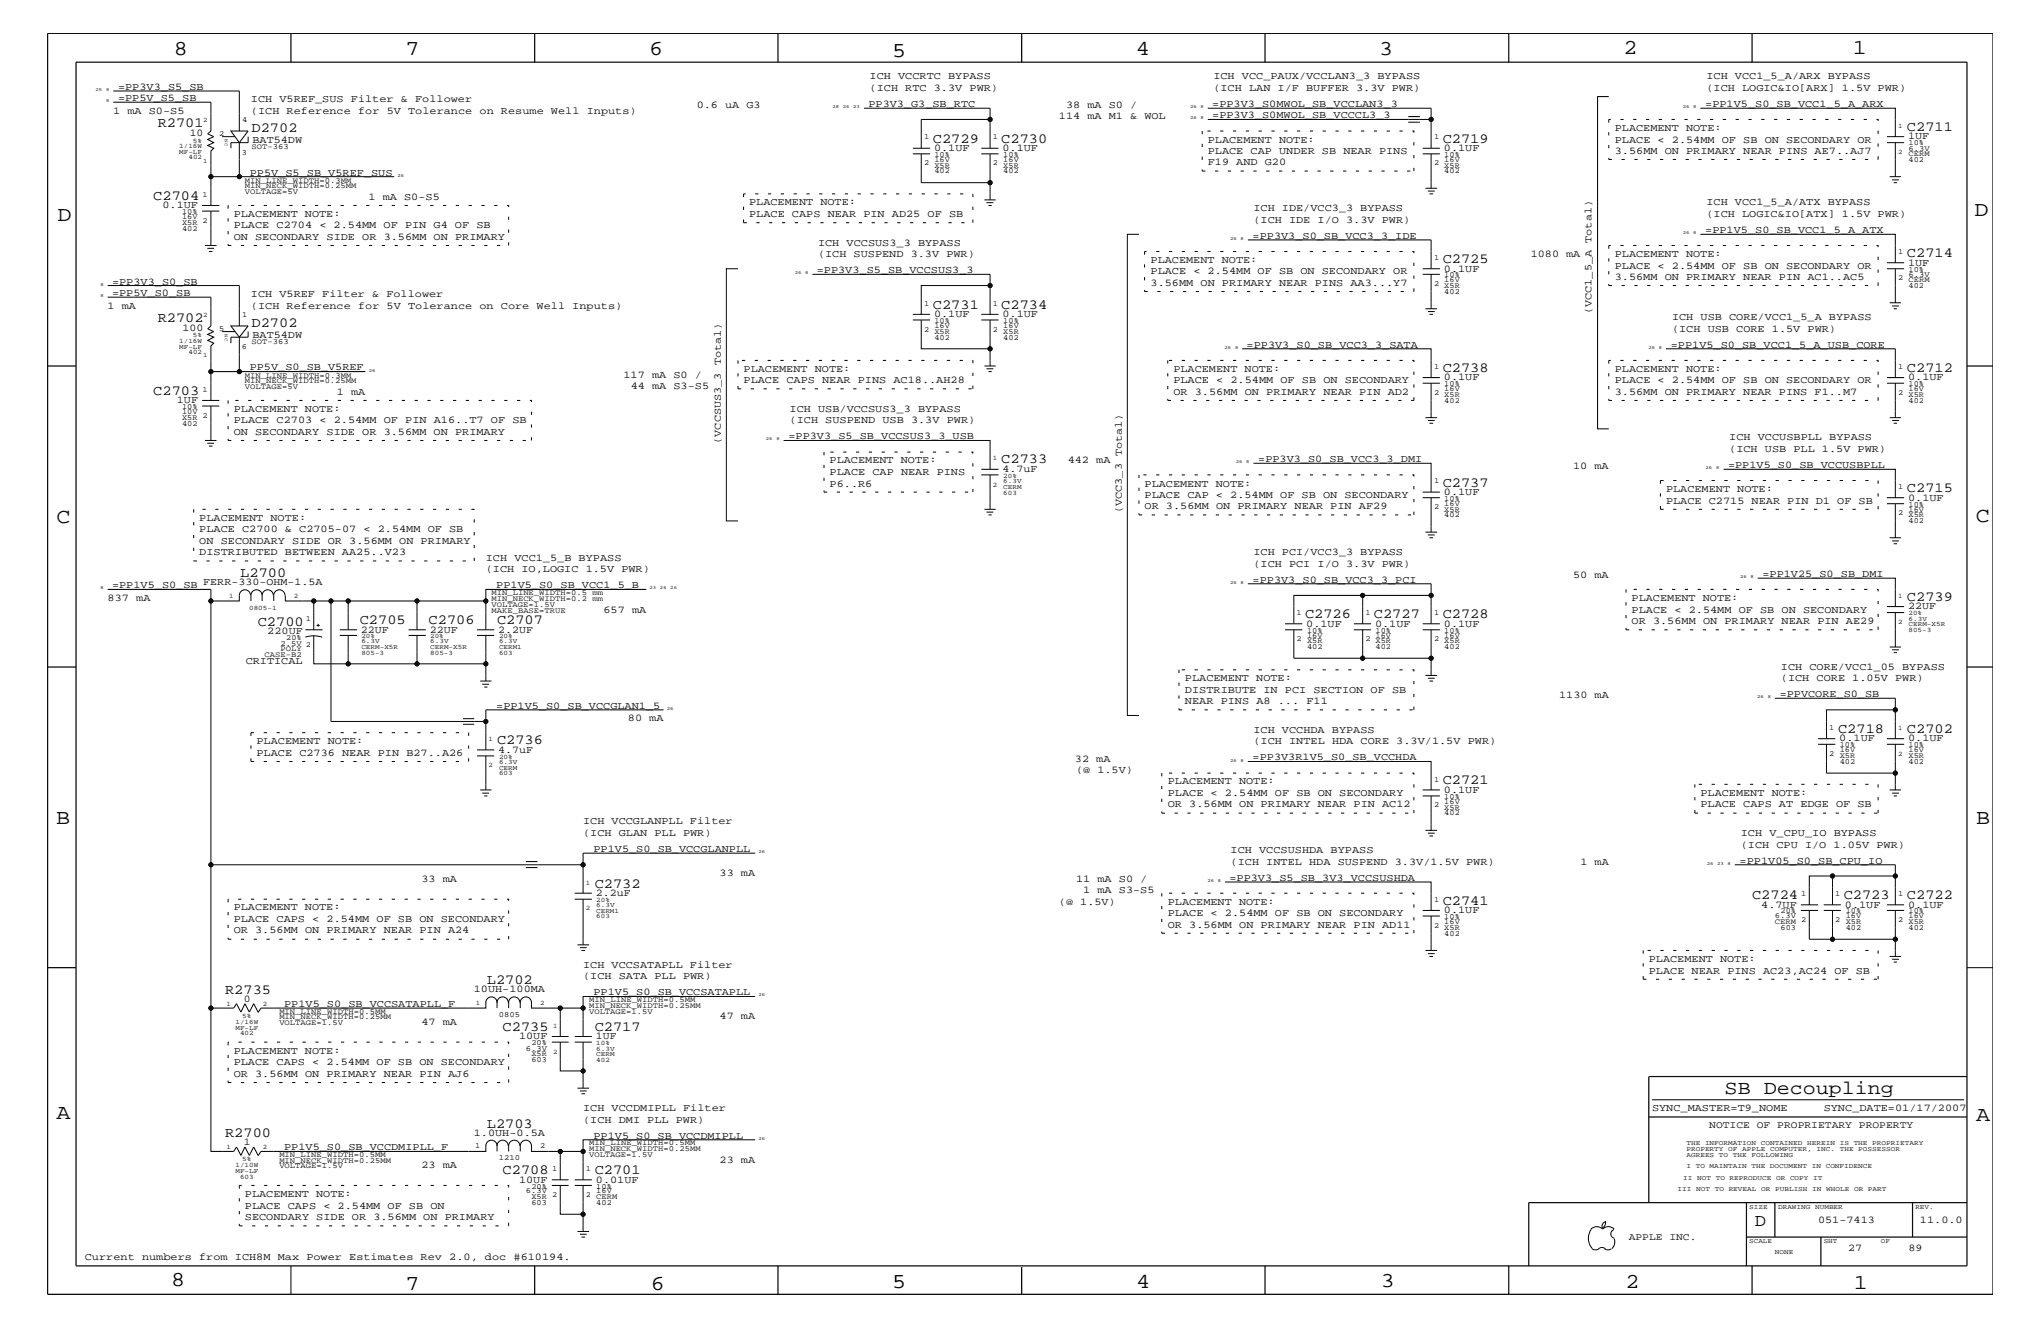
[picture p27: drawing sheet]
<svg xmlns="http://www.w3.org/2000/svg" width="432mm" height="279mm" viewBox="0 0 432 279" stroke-linecap="round" stroke-linejoin="round" font-family="sans-serif">
<defs><g id="words">
<g font-size="4.5">
<text x="36.7" y="11.7">8</text>
<text x="85.8" y="11.7">7</text>
<text x="137.3" y="11.5">6</text>
<text x="240.3" y="11.7">4</text>
<text x="291.8" y="11.5">3</text>
<text x="343.5" y="11.5">2</text>
<text x="392" y="11.5">1</text>
<text x="188.7" y="12.1">5</text>
<text x="12.2" y="46.8">D</text>
<text x="417.7" y="45.7">D</text>
<text x="11.9" y="110.6">C</text>
<text x="418" y="110.3">C</text>
<text x="11.9" y="174.3">B</text>
<text x="418.1" y="174.2">B</text>
<text x="11.9" y="236.7">A</text>
<text x="418.1" y="237.1">A</text>
<text x="36.2" y="271.9">8</text>
<text x="85.8" y="272.7">7</text>
<text x="137.7" y="272.7">6</text>
<text x="188.7" y="272.5">5</text>
<text x="240.4" y="272.3">4</text>
<text x="292.1" y="272.2">3</text>
<text x="343.9" y="272.3">2</text>
<text x="392.2" y="272.6">1</text>
</g>
<text font-size="4.1" x="364.9" y="231.3">SB Decoupling</text>
<text font-size="3.7" x="371.3" y="259.3">D</text>
<g font-size="3">
<text x="33.4" y="27">R2701</text>
<text x="53.2" y="28">D2702</text>
<text x="403.4" y="27.7">C2711</text>
<text x="197.4" y="30.2">C2729</text>
<text x="211.8" y="30.2">C2730</text>
<text x="305.2" y="30.2">C2719</text>
<text x="32.4" y="42.3">C2704</text>
<text x="305.2" y="55.6">C2725</text>
<text x="403.4" y="54.4">C2714</text>
<text x="197.4" y="65.3">C2731</text>
<text x="211.8" y="65.3">C2734</text>
<text x="33.4" y="68.2">R2702</text>
<text x="53.2" y="69.2">D2702</text>
<text x="32.4" y="83.5">C2703</text>
<text x="305.2" y="78.6">C2738</text>
<text x="403.4" y="78.6">C2712</text>
<text x="211.8" y="98">C2733</text>
<text x="305.2" y="102.9">C2737</text>
<text x="403.4" y="104.1">C2715</text>
<text x="50.8" y="122.1">L2700</text>
<text x="76.1" y="131.9">C2705</text>
<text x="90.7" y="131.9">C2706</text>
<text x="105.2" y="131.9">C2707</text>
<text x="276.1" y="130.8">C2726</text>
<text x="290.7" y="130.8">C2727</text>
<text x="305.2" y="130.8">C2728</text>
<text x="403.4" y="127.1">C2739</text>
<text x="54.5" y="132.4">C2700</text>
<text x="388.9" y="155">C2718</text>
<text x="403.4" y="155">C2702</text>
<text x="105.2" y="157.4">C2736</text>
<text x="305.2" y="165.9">C2721</text>
<text x="125.8" y="187.7">C2732</text>
<text x="305.2" y="191.4">C2741</text>
<text x="370.7" y="190.2">C2724</text>
<text x="390.1" y="190.2">C2723</text>
<text x="403.4" y="190.2">C2722</text>
<text x="103" y="208.2">L2702</text>
<text x="47.6" y="210.2">R2735</text>
<text x="106.3" y="218">C2735</text>
<text x="125.8" y="218">C2717</text>
<text x="103" y="238.5">L2703</text>
<text x="47.6" y="240.5">R2700</text>
<text x="106.3" y="248.4">C2708</text>
<text x="125.8" y="248.4">C2701</text>
</g>
<g font-size="2.2">
<text x="184" y="16.8">ICH VCCRTC BYPASS</text>
<text x="256.7" y="16.8">ICH VCC_PAUX/VCCLAN3_3 BYPASS</text>
<text x="361" y="16.8">ICH VCC1_5_A/ARX BYPASS</text>
<text x="25" y="21.4">=PP5V_S5_SB</text>
<text x="25" y="19">=PP3V3_S5_SB</text>
<text x="53.1" y="21.6">ICH V5REF_SUS Filter &amp; Follower</text>
<text x="147.4" y="22.9">0.6 uA G3</text>
<text x="183.7" y="22.6">PP3V3_G3_SB_RTC</text>
<text x="184" y="19.2">(ICH RTC 3.3V PWR)</text>
<text x="225.5" y="22.9">38 mA S0 /</text>
<text x="256.5" y="22.6">=PP3V3_S0MWOL_SB_VCCLAN3_3</text>
<text x="256.7" y="19.2">(ICH LAN I/F BUFFER 3.3V PWR)</text>
<text x="360.8" y="22.6">=PP1V5_S0_SB_VCC1_5_A_ARX</text>
<text x="361" y="19.2">(ICH LOGIC&amp;IO[ARX] 1.5V PWR)</text>
<text x="24" y="24.1">1 mA S0-S5</text>
<text x="40.1" y="28.8">10</text>
<text x="53.1" y="24.1">(ICH Reference for 5V Tolerance on Resume Well Inputs)</text>
<text x="224" y="25.3">114 mA M1 &amp; WOL</text>
<text x="256.5" y="25">=PP3V3_S0MWOL_SB_VCCCL3_3</text>
<text x="341.6" y="27.7">PLACEMENT NOTE:</text>
<text x="403.7" y="29.5">1UF</text>
<text x="53.4" y="30.3">BAT54DW</text>
<text x="197.6" y="31.9">0.1UF</text>
<text x="212.1" y="31.9">0.1UF</text>
<text x="255.5" y="35">F19 AND G20</text>
<text x="255.5" y="32.5">PLACE CAP UNDER SB NEAR PINS</text>
<text x="255.5" y="30.2">PLACEMENT NOTE:</text>
<text x="305.5" y="31.9">0.1UF</text>
<text x="341.6" y="30.2">PLACE &lt; 2.54MM OF SB ON SECONDARY OR</text>
<text x="341.6" y="32.5">3.56MM ON PRIMARY NEAR PINS AE7..AJ7</text>
<text x="52.8" y="37.2">PP5V_S5_SB_V5REF_SUS</text>
<text x="34.4" y="44.1">0.1UF</text>
<text x="49.4" y="45.9">PLACEMENT NOTE:</text>
<text x="78" y="42.3">1 mA S0-S5</text>
<text x="158.5" y="45.9">PLACE CAPS NEAR PIN AD25 OF SB</text>
<text x="158.5" y="43.5">PLACEMENT NOTE:</text>
<text x="265.2" y="44.6">ICH IDE/VCC3_3 BYPASS</text>
<text x="265.2" y="47.1">(ICH IDE I/O 3.3V PWR)</text>
<text x="361" y="45.9">(ICH LOGIC&amp;IO[ATX] 1.5V PWR)</text>
<text x="361" y="43.5">ICH VCC1_5_A/ATX BYPASS</text>
<text x="49.4" y="48.3">PLACE C2704 &lt; 2.54MM OF PIN G4 OF SB</text>
<text x="49.4" y="50.7">ON SECONDARY SIDE OR 3.56MM ON PRIMARY</text>
<text x="173.1" y="51.9">ICH VCCSUS3_3 BYPASS</text>
<text x="265" y="50.5">=PP3V3_S0_SB_VCC3_3_IDE</text>
<text x="360.8" y="49.3">=PP1V5_S0_SB_VCC1_5_A_ATX</text>
<text x="172.8" y="57.8">=PP3V3_S5_SB_VCCSUS3_3</text>
<text x="173.1" y="54.4">(ICH SUSPEND 3.3V PWR)</text>
<text x="243.4" y="55.6">PLACEMENT NOTE:</text>
<text x="243.4" y="58">PLACE &lt; 2.54MM OF SB ON SECONDARY OR</text>
<text x="305.5" y="57.4">0.1UF</text>
<text x="323.8" y="54.4">1080 mA</text>
<text x="341.6" y="54.4">PLACEMENT NOTE:</text>
<text x="341.6" y="56.8">PLACE &lt; 2.54MM OF SB ON SECONDARY OR</text>
<text x="341.6" y="59.2">3.56MM ON PRIMARY NEAR PIN AC1..AC5</text>
<text x="403.7" y="56.2">1UF</text>
<text x="22.8" y="65.3">1 mA</text>
<text x="23.7" y="60.2">=PP3V3_S0_SB</text>
<text x="23.7" y="62.6">=PP5V_S0_SB</text>
<text x="53.1" y="65.3">(ICH Reference for 5V Tolerance on Core Well Inputs)</text>
<text x="53.1" y="62.9">ICH V5REF Filter &amp; Follower</text>
<text x="243.4" y="60.4">3.56MM ON PRIMARY NEAR PINS AA3...Y7</text>
<text x="38.6" y="70">100</text>
<text x="53.4" y="71.6">BAT54DW</text>
<text x="197.6" y="67.1">0.1UF</text>
<text x="212.1" y="67.1">0.1UF</text>
<text x="336.7" y="66.4" transform="rotate(-90 336.7 66.4)">(VCC1_5_A Total)</text>
<text x="353.7" y="70.1">(ICH USB CORE 1.5V PWR)</text>
<text x="353.7" y="67.7">ICH USB CORE/VCC1_5_A BYPASS</text>
<text x="263.7" y="73.5">=PP3V3_S0_SB_VCC3_3_SATA</text>
<text x="353.5" y="73.5">=PP1V5_S0_SB_VCC1_5_A_USB_CORE</text>
<text x="52.8" y="78.3">PP5V_S0_SB_V5REF</text>
<text x="71.3" y="83.5">1 mA</text>
<text x="131.9" y="79.9">117 mA S0 /</text>
<text x="133.4" y="82.2">44 mA S3-S5</text>
<text x="157.3" y="81.1">PLACE CAPS NEAR PINS AC18..AH28</text>
<text x="157.3" y="78.6">PLACEMENT NOTE:</text>
<text x="248.2" y="83.5">OR 3.56MM ON PRIMARY NEAR PIN AD2</text>
<text x="248.2" y="81.1">PLACE &lt; 2.54MM OF SB ON SECONDARY</text>
<text x="248.2" y="78.6">PLACEMENT NOTE:</text>
<text x="305.5" y="80.5">0.1UF</text>
<text x="341.6" y="81.1">PLACE &lt; 2.54MM OF SB ON SECONDARY OR</text>
<text x="341.6" y="78.6">PLACEMENT NOTE:</text>
<text x="341.6" y="83.5">3.56MM ON PRIMARY NEAR PINS F1..M7</text>
<text x="403.7" y="80.5">0.1UF</text>
<text x="37.4" y="85.3">1UF</text>
<text x="49.4" y="89.5">PLACE C2703 &lt; 2.54MM OF PIN A16..T7 OF SB</text>
<text x="49.4" y="87.1">PLACEMENT NOTE:</text>
<text x="167" y="89.5">(ICH SUSPEND USB 3.3V PWR)</text>
<text x="167" y="87.1">ICH USB/VCCSUS3_3 BYPASS</text>
<text x="49.4" y="92">ON SECONDARY SIDE OR 3.56MM ON PRIMARY</text>
<text x="152.5" y="93.9" transform="rotate(-90 152.5 93.9)">(VCCSUS3_3 Total)</text>
<text x="166.8" y="92.9">=PP3V3_S5_SB_VCCSUS3_3_USB</text>
<text x="365.8" y="93.2">ICH VCCUSBPLL BYPASS</text>
<text x="365.8" y="95.6">(ICH USB PLL 1.5V PWR)</text>
<text x="175.5" y="98">PLACEMENT NOTE:</text>
<text x="175.5" y="100.4">PLACE CAP NEAR PINS</text>
<text x="212.1" y="99.9">4.7uF</text>
<text x="225.9" y="98">442 mA</text>
<text x="266.2" y="97.7">=PP3V3_S0_SB_VCC3_3_DMI</text>
<text x="332.8" y="99.3">10 mA</text>
<text x="365.6" y="99">=PP1V5_S0_SB_VCCUSBPLL</text>
<text x="175.5" y="102.9">P6..R6</text>
<text x="242.1" y="105.3">PLACE CAP &lt; 2.54MM OF SB ON SECONDARY</text>
<text x="242.1" y="107.7">OR 3.56MM ON PRIMARY NEAR PIN AF29</text>
<text x="242.1" y="102.9">PLACEMENT NOTE:</text>
<text x="305.5" y="104.7">0.1UF</text>
<text x="352.5" y="106.5">PLACE C2715 NEAR PIN D1 OF SB</text>
<text x="352.5" y="104.1">PLACEMENT NOTE:</text>
<text x="403.7" y="105.9">0.1UF</text>
<text x="42.2" y="112.6">PLACE C2700 &amp; C2705-07 &lt; 2.54MM OF SB</text>
<text x="42.2" y="110.2">PLACEMENT NOTE:</text>
<text x="237.3" y="108.5" transform="rotate(-90 237.3 108.5)">(VCC3_3 Total)</text>
<text x="42.2" y="117.4">DISTRIBUTED BETWEEN AA25..V23</text>
<text x="42.2" y="115">ON SECONDARY SIDE OR 3.56MM ON PRIMARY</text>
<text x="102.8" y="118.6">ICH VCC1_5_B BYPASS</text>
<text x="265.2" y="119.8">(ICH PCI I/O 3.3V PWR)</text>
<text x="265.2" y="117.4">ICH PCI/VCC3_3 BYPASS</text>
<text x="23.7" y="124.4">=PP1V5_S0_SB</text>
<text x="43" y="123.8">FERR-330-OHM-1.5A</text>
<text x="102.8" y="121">(ICH IO,LOGIC 1.5V PWR)</text>
<text x="105" y="124.4">PP1V5_S0_SB_VCC1_5_B</text>
<text x="265" y="123.2">=PP3V3_S0_SB_VCC3_3_PCI</text>
<text x="332.8" y="122.3">50 mA</text>
<text x="372.9" y="122">=PP1V25_S0_SB_DMI</text>
<text x="22.8" y="127.1">837 mA</text>
<text x="127.7" y="129.6">657 mA</text>
<text x="345.2" y="129.6">PLACE &lt; 2.54MM OF SB ON SECONDARY</text>
<text x="345.2" y="131.9">OR 3.56MM ON PRIMARY NEAR PIN AE29</text>
<text x="345.2" y="127.1">PLACEMENT NOTE:</text>
<text x="403.7" y="128.9">22UF</text>
<text x="56.6" y="134.1">220UF</text>
<text x="76.4" y="133.8">22UF</text>
<text x="90.9" y="133.8">22UF</text>
<text x="105.4" y="133.8">2.2UF</text>
<text x="276.4" y="132.5">0.1UF</text>
<text x="290.9" y="132.5">0.1UF</text>
<text x="305.5" y="132.5">0.1UF</text>
<text x="52" y="140.4">CRITICAL</text>
<text x="376.8" y="141.7">ICH CORE/VCC1_05 BYPASS</text>
<text x="105" y="149.9">=PP1V5_S0_SB_VCCGLAN1_5</text>
<text x="250.7" y="146.5">DISTRIBUTE IN PCI SECTION OF SB</text>
<text x="250.7" y="149">NEAR PINS A8 ... F11</text>
<text x="250.7" y="144">PLACEMENT NOTE:</text>
<text x="329.9" y="147.7">1130 mA</text>
<text x="376.5" y="147.5">=PPVCORE_S0_SB</text>
<text x="376.8" y="144">(ICH CORE 1.05V PWR)</text>
<text x="132.8" y="152.6">80 mA</text>
<text x="265.2" y="155">ICH VCCHDA BYPASS</text>
<text x="54.3" y="157.4">PLACEMENT NOTE:</text>
<text x="54.3" y="159.9">PLACE C2736 NEAR PIN B27..A26</text>
<text x="105.4" y="159.2">4.7uF</text>
<text x="227.4" y="161.1">32 mA</text>
<text x="265" y="160.8">=PP3V3R1V5_S0_SB_VCCHDA</text>
<text x="265.2" y="157.4">(ICH INTEL HDA CORE 3.3V/1.5V PWR)</text>
<text x="389.1" y="156.8">0.1UF</text>
<text x="403.7" y="156.8">0.1UF</text>
<text x="227.7" y="163.5">(@ 1.5V)</text>
<text x="247.1" y="165.9">PLACEMENT NOTE:</text>
<text x="305.5" y="167.8">0.1UF</text>
<text x="247.1" y="170.7">OR 3.56MM ON PRIMARY NEAR PIN AC12</text>
<text x="247.1" y="168.3">PLACE &lt; 2.54MM OF SB ON SECONDARY</text>
<text x="359.7" y="170.7">PLACE CAPS AT EDGE OF SB</text>
<text x="359.7" y="168.3">PLACEMENT NOTE:</text>
<text x="123.4" y="174.4">ICH VCCGLANPLL Filter</text>
<text x="123.4" y="176.8">(ICH GLAN PLL PWR)</text>
<text x="368.3" y="179.3">(ICH CPU I/O 1.05V PWR)</text>
<text x="368.3" y="176.8">ICH V_CPU_IO BYPASS</text>
<text x="125.6" y="180.2">PP1V5_S0_SB_VCCGLANPLL</text>
<text x="152.2" y="185.3">33 mA</text>
<text x="260.3" y="180.5">ICH VCCSUSHDA BYPASS</text>
<text x="260.3" y="182.9">(ICH INTEL HDA SUSPEND 3.3V/1.5V PWR)</text>
<text x="334.3" y="182.9">1 mA</text>
<text x="368" y="182.7">=PP1V05_S0_SB_CPU_IO</text>
<text x="89.2" y="186.5">33 mA</text>
<text x="126.1" y="189.5">2.2uF</text>
<text x="224" y="191.4">(@ 1.5V)</text>
<text x="227.7" y="186.5">11 mA S0 /</text>
<text x="229.2" y="188.9">1 mA S3-S5</text>
<text x="247.1" y="191.4">PLACEMENT NOTE:</text>
<text x="260.1" y="186.3">=PP3V3_S5_SB_3V3_VCCSUSHDA</text>
<text x="372.6" y="192">4.7UF</text>
<text x="390.3" y="192">0.1UF</text>
<text x="403.7" y="192">0.1UF</text>
<text x="49.4" y="192.6">PLACEMENT NOTE:</text>
<text x="49.4" y="195">PLACE CAPS &lt; 2.54MM OF SB ON SECONDARY</text>
<text x="49.4" y="197.4">OR 3.56MM ON PRIMARY NEAR PIN A24</text>
<text x="247.1" y="196.2">OR 3.56MM ON PRIMARY NEAR PIN AD11</text>
<text x="247.1" y="193.7">PLACE &lt; 2.54MM OF SB ON SECONDARY</text>
<text x="305.5" y="193.2">0.1UF</text>
<text x="348.8" y="203.5">PLACEMENT NOTE:</text>
<text x="100.2" y="209.9">10UH-100MA</text>
<text x="123.4" y="204.7">ICH VCCSATAPLL Filter</text>
<text x="123.4" y="207.1">(ICH SATA PLL PWR)</text>
<text x="348.8" y="205.9">PLACE NEAR PINS AC23,AC24 OF SB</text>
<text x="51.6" y="211.9">0</text>
<text x="60.1" y="213">PP1V5_S0_SB_VCCSATAPLL_F</text>
<text x="125.6" y="210.5">PP1V5_S0_SB_VCCSATAPLL</text>
<text x="152.2" y="215.6">47 mA</text>
<text x="89.2" y="216.9">47 mA</text>
<text x="109.8" y="219.8">10UF</text>
<text x="126.1" y="219.8">1UF</text>
<text x="49.4" y="222.9">PLACEMENT NOTE:</text>
<text x="49.4" y="227.7">OR 3.56MM ON PRIMARY NEAR PIN AJ6</text>
<text x="49.4" y="225.3">PLACE CAPS &lt; 2.54MM OF SB ON SECONDARY</text>
<text x="123.4" y="235">ICH VCCDMIPLL Filter</text>
<text x="123.4" y="237.4">(ICH DMI PLL PWR)</text>
<text x="349.5" y="235">SYNC_MASTER=T9_NOME</text>
<text x="385.8" y="235">SYNC_DATE=01/17/2007</text>
<text x="51.6" y="242.2">1</text>
<text x="60.1" y="243.3">PP1V5_S0_SB_VCCDMIPLL_F</text>
<text x="100.2" y="240.2">1.0UH-0.5A</text>
<text x="125.6" y="240.8">PP1V5_S0_SB_VCCDMIPLL</text>
<text x="152.2" y="245.9">23 mA</text>
<text x="89.2" y="247.1">23 mA</text>
<text x="109.8" y="250.1">10UF</text>
<text x="126.1" y="250.1">0.01UF</text>
<text x="51.8" y="255.6">PLACE CAPS &lt; 2.54MM OF SB ON</text>
<text x="51.8" y="253.2">PLACEMENT NOTE:</text>
<text x="51.8" y="258">SECONDARY SIDE OR 3.56MM ON PRIMARY</text>
<text x="384.6" y="258.7">051-7413</text>
<text x="406.2" y="258.7">11.0.0</text>
<text x="17.9" y="266.6">Current numbers from ICH8M Max Power Estimates Rev 2.0, doc #610194.</text>
<text x="391" y="264.7">27</text>
<text x="403.7" y="264.7">89</text>
</g>
<g font-size="2.1">
<text x="361.6" y="238.6">NOTICE OF PROPRIETARY PROPERTY</text>
<text x="344.6" y="262.2">APPLE INC.</text>
</g>
<g font-size="1.7">
<text x="46.4" y="28.8">2</text>
<text x="51.2" y="25.8">4</text>
<text x="195.5" y="29.5">1</text>
<text x="210.1" y="29.5">1</text>
<text x="303.4" y="29.5">1</text>
<text x="51.1" y="32.7">3</text>
<text x="53.2" y="31.6">SOT-363</text>
<text x="195.5" y="35">2</text>
<text x="197.7" y="33.1">10%</text>
<text x="197.7" y="34.2">16V</text>
<text x="197.7" y="35.5">X5R</text>
<text x="210.1" y="35">2</text>
<text x="212.3" y="33.1">10%</text>
<text x="212.3" y="34.2">16V</text>
<text x="212.3" y="35.5">X5R</text>
<text x="303.4" y="35">2</text>
<text x="305.6" y="33.1">10%</text>
<text x="305.6" y="34.2">16V</text>
<text x="305.6" y="35.5">X5R</text>
<text x="403.8" y="30.8">10%</text>
<text x="403.8" y="34.2">402</text>
<text x="403.8" y="33">CERM</text>
<text x="403.8" y="31.9">6.3V</text>
<text x="42.8" y="41.7">1</text>
<text x="51.8" y="38.6">MIN_LINE_WIDTH=0.3MM</text>
<text x="51.8" y="39.8">MIN_NECK_WIDTH=0.25MM</text>
<text x="51.8" y="41">VOLTAGE=5V</text>
<text x="197.7" y="36.7">402</text>
<text x="212.3" y="36.7">402</text>
<text x="305.6" y="36.7">402</text>
<text x="38.5" y="46.3">16V</text>
<text x="38.5" y="47.6">X5R</text>
<text x="38.5" y="45.3">10%</text>
<text x="42.8" y="47.1">2</text>
<text x="38.5" y="48.8">402</text>
<text x="401.6" y="53.8">1</text>
<text x="303.4" y="55">1</text>
<text x="305.6" y="59.7">16V</text>
<text x="305.6" y="58.6">10%</text>
<text x="401.6" y="59.2">2</text>
<text x="403.8" y="58.5">6.3V</text>
<text x="403.8" y="59.7">CERM</text>
<text x="403.8" y="57.4">10%</text>
<text x="195.5" y="64.7">1</text>
<text x="210.1" y="64.7">1</text>
<text x="303.4" y="60.4">2</text>
<text x="305.6" y="60.9">X5R</text>
<text x="305.6" y="62.2">402</text>
<text x="403.8" y="60.9">402</text>
<text x="46.4" y="70">5</text>
<text x="51.2" y="67">1</text>
<text x="195.5" y="70.1">2</text>
<text x="197.7" y="70.6">X5R</text>
<text x="197.7" y="71.8">402</text>
<text x="197.7" y="69.4">16V</text>
<text x="197.7" y="68.4">10%</text>
<text x="210.1" y="70.1">2</text>
<text x="212.3" y="68.4">10%</text>
<text x="212.3" y="69.4">16V</text>
<text x="212.3" y="71.8">402</text>
<text x="212.3" y="70.6">X5R</text>
<text x="51.1" y="73.9">6</text>
<text x="53.2" y="72.8">SOT-363</text>
<text x="42.8" y="82.8">1</text>
<text x="51.8" y="82.2">VOLTAGE=5V</text>
<text x="51.8" y="81.1">MIN_NECK_WIDTH=0.25MM</text>
<text x="51.8" y="79.9">MIN_LINE_WIDTH=0.3MM</text>
<text x="303.4" y="78">1</text>
<text x="303.4" y="83.5">2</text>
<text x="305.6" y="81.6">10%</text>
<text x="305.6" y="82.7">16V</text>
<text x="305.6" y="83.9">X5R</text>
<text x="401.6" y="78">1</text>
<text x="401.6" y="83.5">2</text>
<text x="403.8" y="83.9">X5R</text>
<text x="403.8" y="82.7">16V</text>
<text x="403.8" y="81.6">10%</text>
<text x="38.5" y="87.6">10V</text>
<text x="38.5" y="86.5">10%</text>
<text x="38.5" y="88.8">X5R</text>
<text x="42.8" y="88.3">2</text>
<text x="305.6" y="85.2">402</text>
<text x="403.8" y="85.2">402</text>
<text x="38.5" y="90">402</text>
<text x="303.4" y="102.2">1</text>
<text x="303.4" y="107.7">2</text>
<text x="305.6" y="105.9">10%</text>
<text x="305.6" y="107">16V</text>
<text x="401.6" y="103.5">1</text>
<text x="403.8" y="107.1">10%</text>
<text x="305.6" y="109.4">402</text>
<text x="305.6" y="108.2">X5R</text>
<text x="401.6" y="108.9">2</text>
<text x="403.8" y="109.4">X5R</text>
<text x="403.8" y="110.6">402</text>
<text x="403.8" y="108.2">16V</text>
<text x="104" y="125.9">MIN_LINE_WIDTH=0.5 mm</text>
<text x="64.7" y="131.3">1</text>
<text x="104" y="127.1">MIN_NECK_WIDTH=0.2 mm</text>
<text x="104" y="129.6">MAKE_BASE=TRUE</text>
<text x="104" y="128.3">VOLTAGE=1.5V</text>
<text x="274.3" y="130.2">1</text>
<text x="288.9" y="130.2">1</text>
<text x="303.4" y="130.2">1</text>
<text x="59.4" y="136.6">2.5V 2</text>
<text x="59.4" y="137.7">POLY</text>
<text x="60.5" y="135.3">20%</text>
<text x="274.3" y="135.6">2</text>
<text x="276.5" y="136.1">X5R</text>
<text x="276.5" y="137.3">402</text>
<text x="276.5" y="134.9">16V</text>
<text x="276.5" y="133.8">10%</text>
<text x="288.9" y="135.6">2</text>
<text x="291" y="136.1">X5R</text>
<text x="291" y="137.3">402</text>
<text x="291" y="134.9">16V</text>
<text x="291" y="133.8">10%</text>
<text x="303.4" y="135.6">2</text>
<text x="305.6" y="136.1">X5R</text>
<text x="305.6" y="137.3">402</text>
<text x="305.6" y="134.9">16V</text>
<text x="305.6" y="133.8">10%</text>
<text x="56" y="138.9">CASE-B2</text>
<text x="387" y="154.4">1</text>
<text x="387" y="159.9">2 X5R</text>
<text x="389.2" y="161.6">402</text>
<text x="389.2" y="159.1">16V</text>
<text x="389.2" y="158">10%</text>
<text x="403.8" y="160.3">X5R</text>
<text x="403.8" y="161.6">402</text>
<text x="403.8" y="159.1">16V</text>
<text x="403.8" y="158">10%</text>
<text x="303.4" y="165.3">1</text>
<text x="303.4" y="170.7">2</text>
<text x="305.6" y="171.2">X5R</text>
<text x="305.6" y="172.4">402</text>
<text x="305.6" y="170">16V</text>
<text x="305.6" y="168.9">10%</text>
<text x="303.4" y="190.8">1</text>
<text x="381.1" y="189.5">1</text>
<text x="388.3" y="189.5">1</text>
<text x="401.6" y="189.5">1</text>
<text x="303.4" y="196.2">2</text>
<text x="305.6" y="196.7">X5R</text>
<text x="305.6" y="197.9">402</text>
<text x="305.6" y="195.5">16V</text>
<text x="305.6" y="194.4">10%</text>
<text x="375.5" y="194.3">6.3V</text>
<text x="375.5" y="195.5">CERM</text>
<text x="376.7" y="193.2">20%</text>
<text x="376.7" y="196.7">603</text>
<text x="381.1" y="195">2</text>
<text x="388.3" y="195">2</text>
<text x="390.5" y="193.2">10%</text>
<text x="390.5" y="194.3">16V</text>
<text x="390.5" y="196.7">402</text>
<text x="390.5" y="195.5">X5R</text>
<text x="401.6" y="195">2</text>
<text x="403.8" y="193.2">10%</text>
<text x="403.8" y="194.3">16V</text>
<text x="403.8" y="196.7">402</text>
<text x="403.8" y="195.5">X5R</text>
<text x="59.1" y="215.6">MIN_NECK_WIDTH=0.25MM</text>
<text x="59.1" y="214.4">MIN_LINE_WIDTH=0.5MM</text>
<text x="105.5" y="215.1">0805</text>
<text x="124.6" y="214.4">VOLTAGE=1.5V</text>
<text x="124.6" y="213.2">MIN_NECK_WIDTH=0.25MM</text>
<text x="124.6" y="211.9">MIN_LINE_WIDTH=0.5MM</text>
<text x="59.1" y="216.9">VOLTAGE=1.5V</text>
<text x="112.4" y="221.1">20%</text>
<text x="111.3" y="222.2">6.3V</text>
<text x="112.4" y="223.4">X5R</text>
<text x="112.4" y="224.6">603</text>
<text x="59.1" y="245.9">MIN_NECK_WIDTH=0.25MM</text>
<text x="59.1" y="244.7">MIN_LINE_WIDTH=0.5MM</text>
<text x="100.5" y="242.9">1</text>
<text x="105.5" y="245.4">1210</text>
<text x="114.3" y="242.9">2</text>
<text x="124.6" y="244.7">VOLTAGE=1.5V</text>
<text x="124.6" y="243.5">MIN_NECK_WIDTH=0.25MM</text>
<text x="124.6" y="242.3">MIN_LINE_WIDTH=0.5MM</text>
<text x="59.1" y="247.1">VOLTAGE=1.5V</text>
<text x="112.4" y="251.4">20%</text>
<text x="116.8" y="247.8">1</text>
<text x="124" y="247.8">1</text>
<text x="126.2" y="251.4">10%</text>
<text x="111.3" y="252.4">6.3V</text>
<text x="112.4" y="254.9">603</text>
<text x="112.4" y="253.7">X5R</text>
<text x="116.8" y="253.2">2</text>
<text x="124" y="253.2">2</text>
<text x="126.2" y="254.9">402</text>
<text x="126.2" y="253.7">CERM</text>
<text x="126.2" y="252.4">16V</text>
</g>
<g font-size="1.4">
<text x="43" y="25.9">2</text>
<text x="401.6" y="27.1">1</text>
<text x="37.9" y="32.5">MF-LF</text>
<text x="37.9" y="31.4">1/16W</text>
<text x="39.9" y="33.7">402</text>
<text x="40.8" y="30.2">5%</text>
<text x="43" y="34.4">1</text>
<text x="401.6" y="32.5">2</text>
<text x="40.8" y="71.3">5%</text>
<text x="43" y="67.1">2</text>
<text x="37.9" y="73.8">MF-LF</text>
<text x="37.9" y="72.6">1/16W</text>
<text x="39.9" y="75">402</text>
<text x="43" y="75.6">1</text>
<text x="210.1" y="97.4">1</text>
<text x="212.3" y="101">20%</text>
<text x="210.1" y="102.9">2</text>
<text x="212.3" y="103.3">CERM</text>
<text x="212.3" y="104.6">603</text>
<text x="212.3" y="102.1">6.3V</text>
<text x="48.5" y="126.5">1</text>
<text x="52.7" y="129.1">0805-1</text>
<text x="62.1" y="126.5">2</text>
<text x="401.6" y="126.5">1</text>
<text x="401.6" y="131.9">2</text>
<text x="403.8" y="131.3">6.3V</text>
<text x="403.8" y="130.2">20%</text>
<text x="76.5" y="136.1">6.3V</text>
<text x="76.5" y="135">20%</text>
<text x="76.5" y="137.3">CERM-X5R</text>
<text x="91" y="137.3">CERM-X5R</text>
<text x="91" y="136.1">6.3V</text>
<text x="91" y="135">20%</text>
<text x="105.6" y="136.1">6.3V</text>
<text x="105.6" y="135">20%</text>
<text x="105.6" y="137.3">CERM1</text>
<text x="403.8" y="133.6">805-3</text>
<text x="403.8" y="132.4">CERM-X5R</text>
<text x="76.5" y="138.5">805-3</text>
<text x="91" y="138.5">805-3</text>
<text x="105.6" y="138.5">603</text>
<text x="401.6" y="154.4">1</text>
<text x="103.4" y="156.8">1</text>
<text x="105.6" y="161.6">6.3V</text>
<text x="105.6" y="160.5">20%</text>
<text x="401.6" y="159.9">2</text>
<text x="103.4" y="162.2">2</text>
<text x="105.6" y="162.8">CERM</text>
<text x="105.6" y="163.9">603</text>
<text x="124" y="187.1">1</text>
<text x="126.2" y="190.8">20%</text>
<text x="126.2" y="191.9">6.3V</text>
<text x="124" y="192.6">2</text>
<text x="126.2" y="194.3">603</text>
<text x="126.2" y="193.1">CERM1</text>
<text x="47.9" y="212.8">1</text>
<text x="51.3" y="215.3">5%</text>
<text x="55.6" y="212.8">2</text>
<text x="100.7" y="212.5">1</text>
<text x="114.3" y="212.5">2</text>
<text x="49.8" y="217.8">MF-LF</text>
<text x="49.8" y="216.6">1/16W</text>
<text x="50.8" y="219">402</text>
<text x="117" y="217.5">1</text>
<text x="126.2" y="221.1">10%</text>
<text x="117" y="222.9">2</text>
<text x="126.2" y="222.2">6.3V</text>
<text x="126.2" y="223.4">CERM</text>
<text x="126.2" y="224.6">402</text>
<text x="47.9" y="243.1">1</text>
<text x="51.3" y="245.6">5%</text>
<text x="55.6" y="243.1">2</text>
<text x="356.8" y="242.3">THE INFORMATION CONTAINED HEREIN IS THE PROPRIETARY</text>
<text x="356.8" y="243.5">PROPERTY OF APPLE COMPUTER, INC. THE POSSESSOR</text>
<text x="356.8" y="244.7">AGREES TO THE FOLLOWING</text>
<text x="49.8" y="246.9">1/10W</text>
<text x="49.8" y="248.1">MF-LF</text>
<text x="50.8" y="249.3">603</text>
<text x="354.9" y="252">III NOT TO REVEAL OR PUBLISH IN WHOLE OR PART</text>
<text x="356.1" y="249.5">II NOT TO REPRODUCE OR COPY IT</text>
<text x="356.8" y="247.1">I TO MAINTAIN THE DOCUMENT IN CONFIDENCE</text>
<text x="370.1" y="255.6">SIZE</text>
<text x="376.2" y="255.6">DRAWING NUMBER</text>
<text x="405.2" y="255.6">REV.</text>
<text x="370.1" y="262.9">SCALE</text>
<text x="385.8" y="262.9">SHT</text>
<text x="397.9" y="262.9">OF</text>
<text x="375.5" y="265.3">NONE</text>
</g>
<g font-size="1">
<text x="20.2" y="19.2">25</text>
<text x="22.4" y="19.2">8</text>
<text x="22.4" y="21.6">8</text>
<text x="176.1" y="22.9">28</text>
<text x="178.3" y="22.9">26</text>
<text x="180.5" y="22.9">23</text>
<text x="251.8" y="22.9">26</text>
<text x="254" y="22.9">8</text>
<text x="356" y="22.9">26</text>
<text x="358.2" y="22.9">8</text>
<text x="47.6" y="29.5" transform="rotate(90 47.6 29.5)">NC</text>
<text x="251.8" y="25.3">26</text>
<text x="254" y="25.3">8</text>
<text x="84.1" y="37.4">26</text>
<text x="260.3" y="50.7">26</text>
<text x="262.5" y="50.7">8</text>
<text x="356" y="49.6">26</text>
<text x="358.2" y="49.6">8</text>
<text x="168.1" y="58">26</text>
<text x="170.3" y="58">8</text>
<text x="21.3" y="60.4">8</text>
<text x="21.3" y="62.9">8</text>
<text x="47.6" y="70.7" transform="rotate(90 47.6 70.7)">NC</text>
<text x="259.1" y="73.8">26</text>
<text x="261.3" y="73.8">8</text>
<text x="348.7" y="73.8">26</text>
<text x="350.9" y="73.8">8</text>
<text x="78.1" y="78.6">26</text>
<text x="162.1" y="93.2">26</text>
<text x="164.3" y="93.2">8</text>
<text x="261.5" y="98">26</text>
<text x="263.7" y="98">8</text>
<text x="360.8" y="99.3">26</text>
<text x="363.1" y="99.3">8</text>
<text x="21.3" y="124.7">8</text>
<text x="137.4" y="124.7">23</text>
<text x="139.6" y="124.7">24</text>
<text x="141.8" y="124.7">26</text>
<text x="260.3" y="123.5">26</text>
<text x="262.5" y="123.5">8</text>
<text x="368.1" y="122.3">26</text>
<text x="370.3" y="122.3">8</text>
<text x="371.8" y="147.7">26</text>
<text x="374" y="147.7">8</text>
<text x="141.1" y="150.1">26</text>
<text x="260.3" y="161.1">26</text>
<text x="262.5" y="161.1">8</text>
<text x="160.4" y="180.5">26</text>
<text x="361.1" y="182.9">26</text>
<text x="363.3" y="182.9">23</text>
<text x="365.5" y="182.9">8</text>
<text x="255.4" y="186.5">26</text>
<text x="257.6" y="186.5">8</text>
<text x="160.4" y="210.8">26</text>
<text x="160.4" y="241.1">26</text>
</g>
</g></defs>
<g fill="none" stroke="#000" stroke-width=".21">
<path d="M24 19.2h26.6v8.5M24 21.6h20.6v6.1l-.7 .6 1.3 .6-1.3 .6 1.3 .7-1.3 .6 1.3 .6-.6 .5v5.5M47 28.9h2.7M50.6 30.2l1.9-2.5h-3.6l1.7 2.5v7.2h32.8M50.6 37.4h-6v6.1M52.5 28.9v1.3h-3.6v1.2M182.8 22.9h26.7v8.5M193.1 32.5h3.7M193.1 31.4h3.7M194.9 32.5v6.1h14.6M207.6 32.5h3.6M207.6 31.4h3.6"/>
<path d="M209.5 32.5v9.8M209.5 25.3h-14.6v6.1M255.5 22.9h47.3v8.5M255.5 25.3h47.3M297.9 25.9h2.5M297.9 24.7h2.5M301 32.5h3.6M301 31.4h3.6M301.6 39.8h2.4M302.8 32.5v7.3M340.4 20.4h-2.4v70.3h2.4M359.7 22.9h41.3v6"/>
<path d="M399.2 30.2h3.6M399.2 28.9h3.6M399.8 37.4h2.4M400.3 38h1.4M400.6 38.6h.7M401 30.2v7.2M42.8 44.6h3.6M42.8 43.5h3.6M43.3 51.9h2.5M43.9 52.5h1.4M44.2 53.2h.8M44.6 44.6v7.3"/>
<path d="M156.1 56.8h-2.4v53.4h2.4M171.9 58h37.6v8.5M208.3 42.3h2.4M208.7 42.9h1.4M209.1 43.5h.7M241 49.6h-2.5v101.7h2.5M264 50.7h38.8v6.1M301 56.8h3.6M301 58h3.6M302.1 40.4h1.4M302.4 41h.8M302.8 58v7.3"/>
<path d="M359.7 49.6h41.3v6M399.2 56.8h3.6M399.2 55.6h3.6M401 56.8v7.2M22.8 62.9h21.8v6l-.7 .6 1.3 .6-1.3 .6 1.3 .6-1.3 .7 1.3 .6-.6 .6v5.4M22.8 60.4h27.8v8.5M47 70.1h2.7M50.6 71.3l1.9-2.4h-3.6l1.7 2.4v7.3M50.6 78.6h-6v6.1M50.6 78.6h26.7M52.5 70.1v1.2h-3.6v1.3M193.1 66.5h3.7"/>
<path d="M193.1 67.7h3.7M194.9 67.7v6.1h14.6v-6.1M207.6 66.5h3.6M207.6 67.7h3.6M208.3 77.4h2.4M208.7 78h1.4M209.1 78.6h.7M209.5 60.4h-14.6v6.1M209.5 73.8v3.6M262.8 73.8h40v6.1M301 79.9h3.6M301.6 65.3h2.4"/>
<path d="M302.1 65.9h1.4M302.4 66.5h.8M352.5 73.8h48.5v6.1M399.2 79.9h3.6M399.8 64h2.4M400.3 64.7h1.4M400.6 65.3h.7M42.8 85.9h3.6M42.8 84.7h3.6M43.3 93.2h2.5M43.9 93.8h1.4M44.2 94.3h.8"/>
<path d="M44.6 85.9v7.3M165.8 93.2h43.7v6.1M207.6 99.3h3.6M265.2 98h37.6v6.1M301 81.1h3.6M301.6 88.3h2.4M302.1 88.9h1.4M302.4 89.5h.8M302.8 81.1v7.2M364.7 99.3h36.3v6M399.2 81.1h3.6M399.8 88.3h2.4"/>
<path d="M400.3 88.9h1.4M400.6 89.5h.7M401 81.1v7.2M207.6 100.4h3.6M208.3 107.7h2.4M208.7 108.3h1.4M209.1 108.9h.7M209.5 100.4v7.3M301 105.3h3.6M301 104.1h3.6M301.6 112.6h2.4M302.1 113.1h1.4"/>
<path d="M302.4 113.7h.8M302.8 105.3v7.3M399.2 105.3h3.6M399.2 106.5h3.6M399.8 113.7h2.4M400.3 114.4h1.4M400.6 115h.7M401 106.5v7.2M22.8 124.7h21.8v58.2h78.8M53 125.9a1.19 1.19 0 0 0-1.2-1.2 1.19 1.19 0 0 0-1.2 1.2v1.2h-6M55.5 125.9a1.19 1.19 0 0 1 1.1-1.2 1.19 1.19 0 0 1 1.2 1.2M55.5 125.9a1.19 1.19 0 0 0-1.2-1.2 1.19 1.19 0 0 0-1.2 1.2v1.2"/>
<path d="M55.5 125.9v1.2M60.3 125.9a1.19 1.19 0 0 0-1.2-1.2 1.19 1.19 0 0 0-1.2 1.2v1.2M60.4 125.9v1.2h6v6.1M64.6 134.8a5.8 5.8 0 0 1 3.6 0M64.6 133.2h3.6M66.4 127.1h3.6v25.5h32.8v6M66.4 134.4v6h7.3M67 132.3h.6M67.3 131.9v.6M70 127.1h3.7M71.9 133.2h3.6M71.9 134.4h3.6"/>
<path d="M73.7 134.4v6h14.5M86.4 133.2h3.7M86.4 134.4h3.7M88.2 127.1h-14.5v6.1M88.2 134.4v6M100.9 133.2h3.7M100.9 134.4h3.7M102.8 127.1h-14.6v6.1M102.8 134.4v9.6M136.7 124.7h-33.9v8.5M264 123.5h38.8v8.4M271.9 133.2h3.6"/>
<path d="M271.9 131.9h3.6M273.7 133.2v6h29.1M286.4 133.2h3.7M286.4 131.9h3.7M288.3 125.9v6M288.3 133.2v6M301 133.2h3.6M301 131.9h3.6M302.8 125.9h-29.1v6M302.8 133.2v9.7M371.9 122.3h29.1v6M399.2 129.6h3.6"/>
<path d="M399.2 128.3h3.6M399.8 136.8h2.4M400.3 137.4h1.4M400.6 138h.7M401 129.6v7.2M88.2 140.4h14.6M98 153.2h2.3M98 152h2.3M100.9 159.9h3.7M100.9 158.6h3.7M101.6 144h2.4M102 144.7h1.5"/>
<path d="M102.4 145.3h.7M102.8 159.9v7.2M140.4 150.1h-37.6v2.5M301.6 142.9h2.4M302.1 143.5h1.4M302.4 144h.8M375.5 147.7h25.5v2.4h-14.6v6.1M384.6 157.4h3.7M384.6 156.2h3.7M386.4 157.4v6.1h14.6M399.2 157.4h3.6M399.2 156.2h3.6"/>
<path d="M401 150.1v6.1M401 157.4v9.7M101.6 167.1h2.4M102 167.8h1.5M102.4 168.3h.7M264 161.1h38.8v6M301 167.1h3.6M301 168.3h3.6M301.6 175.6h2.4M302.1 176.2h1.4M302.4 176.8h.8M302.8 168.3v7.3"/>
<path d="M399.8 167.1h2.4M400.3 167.8h1.4M400.6 168.3h.7M44.6 182.9v60.6h4.8l.6-.9 1 1.8 .8-1.8 .9 1.8 1-1.8 .9 1.8M111.3 183.5h2.4M111.3 182.2h2.4M121.6 190.2h3.6M121.6 188.9h3.6M122.2 199.8h2.4M123.4 190.2v9.6M159.8 180.5h-36.4v8.4M259.2 186.5h43.6v6.1"/>
<path d="M301 192.6h3.6M301 193.7h3.6M302.8 193.7v7.3M367 182.9h34v2.4M381 192.6h3.6M381 191.4h3.6M382.8 192.6v6.1h18.2M385.8 192.6h3.7M385.8 191.4h3.7M387.7 191.4v-6.1h13.3v6.1M387.7 185.3h-4.9v6.1M387.7 192.6v6.1"/>
<path d="M399.2 192.6h3.6M399.2 191.4h3.6M401 192.6v9.7M44.6 213.2h4.8l.6-.9 1 1.8 .8-1.8 .9 1.8 1-1.8 .9 1.8M102.8 211.9v1.3h-47.6l-.6 1M102.8 212a1.19 1.19 0 0 1 1.2-1.2 1.19 1.19 0 0 1 1.2 1.2 1.19 1.19 0 0 1 1.1-1.2 1.19 1.19 0 0 1 1.2 1.2M105.2 211.9v1.3M107.6 212a1.19 1.19 0 0 1 1.2-1.2 1.19 1.19 0 0 1 1.2 1.2M107.6 211.9v1.3M110.1 212a1.19 1.19 0 0 1 1.2-1.2 1.19 1.19 0 0 1 1.1 1.2M110.1 211.9v1.3M112.4 211.9v1.3h6.1"/>
<path d="M116.8 219.2h3.5M121.6 219.2h3.6M122.7 200.4h1.4M123 201h.8M123.4 213.2h-4.9v6M159.8 210.8h-36.4v8.4M301.6 201h2.4M302.1 201.7h1.4M302.4 202.3h.8M399.8 202.3h2.4M400.3 202.9h1.4M400.6 203.5h.7"/>
<path d="M416.1 204.7h5.5M116.8 220.4h3.5M118.5 220.4v6.1h4.9v-6.1M121.6 220.4h3.6M122.2 230.2h2.4M122.7 230.7h1.4M123 231.3h.8M123.4 226.5v3.7M349.5 232.6h66M102.8 242.3v1.2h-47.6l-.6 1M102.8 242.3a1.19 1.19 0 0 1 1.2-1.1 1.19 1.19 0 0 1 1.2 1.1 1.19 1.19 0 0 1 1.1-1.1 1.19 1.19 0 0 1 1.2 1.1M105.2 242.3v1.2"/>
<path d="M107.6 242.3a1.19 1.19 0 0 1 1.2-1.1 1.19 1.19 0 0 1 1.2 1.1M107.6 242.3v1.2M110.1 242.3a1.19 1.19 0 0 1 1.2-1.1 1.19 1.19 0 0 1 1.1 1.1M110.1 242.3v1.2M112.4 242.3v1.2h11M116.8 250.7h3.5M116.8 249.5h3.5M118.5 250.7v6.1h4.9v-6.1M118.5 243.5v6M121.6 250.7h3.6M121.6 249.5h3.6M123.4 256.8v3.7"/>
<path d="M159.8 241.1h-36.4v8.4M336.6 260a1.69 1.69 0 0 1 2.4 0M339.1 260a1.69 1.69 0 0 1 2.4 0M339.6 258.3l.1 .3a1.27 1.27 0 0 1-.7 1.1M339.6 258.4a.99 .99 0 0 0-.6 1.4M61.6 267.7v6.1M122.2 260.5h2.4M122.7 261.1h1.4M123 261.6h.8M336.6 260a3.3 3.3 0 0 0 .3 4.1M336.9 264.1l.7 .3 .7-.3M338.2 264.1l.7-.3 .7 .3"/>
<path d="M339.5 264.1l.7 .3 .7-.3M341.5 260.1a.93 .93 0 0 0-.7 .9 .93 .93 0 0 0 .7 .9M341.5 262l.1 .7a1.99 1.99 0 0 1-.6 1.4"/>
<circle cx="44.6" cy="37.4" r=".42"/>
<circle cx="50.6" cy="37.4" r=".42"/>
<circle cx="209.5" cy="38.6" r=".42"/>
<circle cx="209.5" cy="25.3" r=".42"/>
<circle cx="302.8" cy="25.3" r=".42"/>
<circle cx="44.6" cy="78.6" r=".42"/>
<circle cx="50.6" cy="78.6" r=".42"/>
<circle cx="209.5" cy="73.8" r=".42"/>
<circle cx="209.5" cy="60.4" r=".42"/>
<circle cx="44.6" cy="127.1" r=".42"/>
<circle cx="66.4" cy="127.1" r=".42"/>
<circle cx="70" cy="127.1" r=".42"/>
<circle cx="73.7" cy="127.1" r=".42"/>
<circle cx="88.2" cy="127.1" r=".42"/>
<circle cx="102.8" cy="127.1" r=".42"/>
<circle cx="288.3" cy="139.2" r=".42"/>
<circle cx="288.3" cy="125.9" r=".42"/>
<circle cx="302.8" cy="139.2" r=".42"/>
<circle cx="302.8" cy="125.9" r=".42"/>
<circle cx="73.7" cy="140.4" r=".42"/>
<circle cx="88.2" cy="140.4" r=".42"/>
<circle cx="102.8" cy="152.6" r=".42"/>
<circle cx="102.8" cy="140.4" r=".42"/>
<circle cx="401" cy="150.1" r=".42"/>
<circle cx="401" cy="163.5" r=".42"/>
<circle cx="44.6" cy="182.9" r=".42"/>
<circle cx="123.4" cy="182.9" r=".42"/>
<circle cx="387.7" cy="198.7" r=".42"/>
<circle cx="387.7" cy="185.3" r=".42"/>
<circle cx="401" cy="198.7" r=".42"/>
<circle cx="401" cy="185.3" r=".42"/>
<circle cx="44.6" cy="213.2" r=".42"/>
<circle cx="118.5" cy="213.2" r=".42"/>
<circle cx="123.4" cy="213.2" r=".42"/>
<circle cx="123.4" cy="226.5" r=".42"/>
<circle cx="118.5" cy="243.5" r=".42"/>
<circle cx="123.4" cy="243.5" r=".42"/>
<circle cx="123.4" cy="256.8" r=".42"/>
</g>
<g fill="none" stroke="#000" stroke-width=".25">
<path d="M10.1 7.1h411.5v266.7h-411.5zM16.1 13.2h400v254.5h-400zM61.6 7.1v6.1M113.1 7.1v6.1M164.6 7.1v6.1M216.2 7.1v6.1M267.6 7.1v6.1M319.2 7.1v6.1M370.7 7.1v6.1M10.1 77.4h6M416.1 77.4h5.5M10.1 141.1h6"/>
<path d="M416.1 141.1h5.5M10.1 204.7h6M348.8 236.2h67.3M348.8 227.7v26.7M348.9 227.7h67.2M369.5 254.4v13.3M375.5 254.4v7.2M404.6 254.4v7.2M416.1 254.4h-92.7v13.3M113.1 267.7v6.1M164.6 267.7v6.1M216.2 268v5.8"/>
<path d="M267.6 267.7v6.1M319.2 267.7v6.1M369.5 261.6h46.6M370.7 267.7v6.1M385.2 261.6v6.1"/>
</g>
<g fill="none" stroke="#000" stroke-width=".21" stroke-dasharray=".7 2" stroke-linecap="butt">
<path d="M254.3 36.2h44.8M254.3 27.7v8.5M299.1 36.2v-8.5h-44.8M340.4 33.7h56.9M340.4 25.3v8.4M397.3 33.7v-8.4h-56.9M48.3 51.9h59.3M48.3 43.5v8.4M107.6 51.9v-8.4h-59.3M157.3 47.1h48.5M157.3 41v6.1M205.8 47.1v-6.1h-48.5"/>
<path d="M242.1 53.2v8.5M340.4 51.9v8.5M156.1 76.2v6M242.1 61.7h57M247.1 76.2v8.5M299.1 61.7v-8.5h-57M340.4 60.4h56.9M340.4 76.2v8.5M397.3 60.4v-8.5h-56.9M48.3 93.2h64.1M48.3 84.7v8.5M112.4 93.2v-8.5h-64.1"/>
<path d="M156.1 82.2h49.7M174.3 95.6v8.5M205.8 82.2v-6h-49.7M247.1 84.7h52M299.1 84.7v-8.5h-52M340.4 84.7h56.9M397.3 84.7v-8.5h-56.9M41 118.6h59.3M41 107.7v10.9M100.3 118.6v-10.9h-59.3M174.3 104.1h31.5M205.8 104.1v-8.5h-31.5"/>
<path d="M241 108.9h58.1M241 100.4v8.5M299.1 108.9v-8.5h-58.1M351.3 107.7h46M351.3 101.6v6.1M397.3 107.7v-6.1h-46M344 133.2h53.3M344 124.7v8.5M397.3 133.2v-8.5h-53.3M53.1 155v6.1M249.4 150.1h49.7M249.4 141.7v8.4"/>
<path d="M299.1 150.1v-8.4h-49.7M53.1 161.1h46M99.1 161.1v-6.1h-46M245.8 172h53.3M245.8 163.5v8.5M299.1 172v-8.5h-53.3M358.6 172h38.7M358.6 165.9v6.1M397.3 172v-6.1h-38.7M48.3 198.7h59.3M48.3 190.2v8.5M107.6 198.7v-8.5h-59.3"/>
<path d="M245.8 197.4h53.3M245.8 188.9v8.5M299.1 197.4v-8.5h-53.3M347.6 207.1h49.7M347.6 201v6.1M397.3 207.1v-6.1h-49.7M48.3 229h59.3M48.3 220.4v8.6M107.6 229v-8.6h-59.3M50.6 259.3h57M50.6 250.7v8.6M107.6 259.3v-8.6h-57"/>
</g>
<g fill="#000">
<circle cx="44.6" cy="37.4" r=".42"/>
<circle cx="50.6" cy="37.4" r=".42"/>
<circle cx="209.5" cy="38.6" r=".42"/>
<circle cx="209.5" cy="25.3" r=".42"/>
<circle cx="302.8" cy="25.3" r=".42"/>
<circle cx="44.6" cy="78.6" r=".42"/>
<circle cx="50.6" cy="78.6" r=".42"/>
<circle cx="209.5" cy="73.8" r=".42"/>
<circle cx="209.5" cy="60.4" r=".42"/>
<circle cx="44.6" cy="127.1" r=".42"/>
<circle cx="66.4" cy="127.1" r=".42"/>
<circle cx="70" cy="127.1" r=".42"/>
<circle cx="73.7" cy="127.1" r=".42"/>
<circle cx="88.2" cy="127.1" r=".42"/>
<circle cx="102.8" cy="127.1" r=".42"/>
<circle cx="288.3" cy="139.2" r=".42"/>
<circle cx="288.3" cy="125.9" r=".42"/>
<circle cx="302.8" cy="139.2" r=".42"/>
<circle cx="302.8" cy="125.9" r=".42"/>
<circle cx="73.7" cy="140.4" r=".42"/>
<circle cx="88.2" cy="140.4" r=".42"/>
<circle cx="102.8" cy="152.6" r=".42"/>
<circle cx="102.8" cy="140.4" r=".42"/>
<circle cx="401" cy="150.1" r=".42"/>
<circle cx="401" cy="163.5" r=".42"/>
<circle cx="44.6" cy="182.9" r=".42"/>
<circle cx="123.4" cy="182.9" r=".42"/>
<circle cx="387.7" cy="198.7" r=".42"/>
<circle cx="387.7" cy="185.3" r=".42"/>
<circle cx="401" cy="198.7" r=".42"/>
<circle cx="401" cy="185.3" r=".42"/>
<circle cx="44.6" cy="213.2" r=".42"/>
<circle cx="118.5" cy="213.2" r=".42"/>
<circle cx="123.4" cy="213.2" r=".42"/>
<circle cx="123.4" cy="226.5" r=".42"/>
<circle cx="118.5" cy="243.5" r=".42"/>
<circle cx="123.4" cy="243.5" r=".42"/>
<circle cx="123.4" cy="256.8" r=".42"/>
</g>
<use href="#words"/>
</svg>
